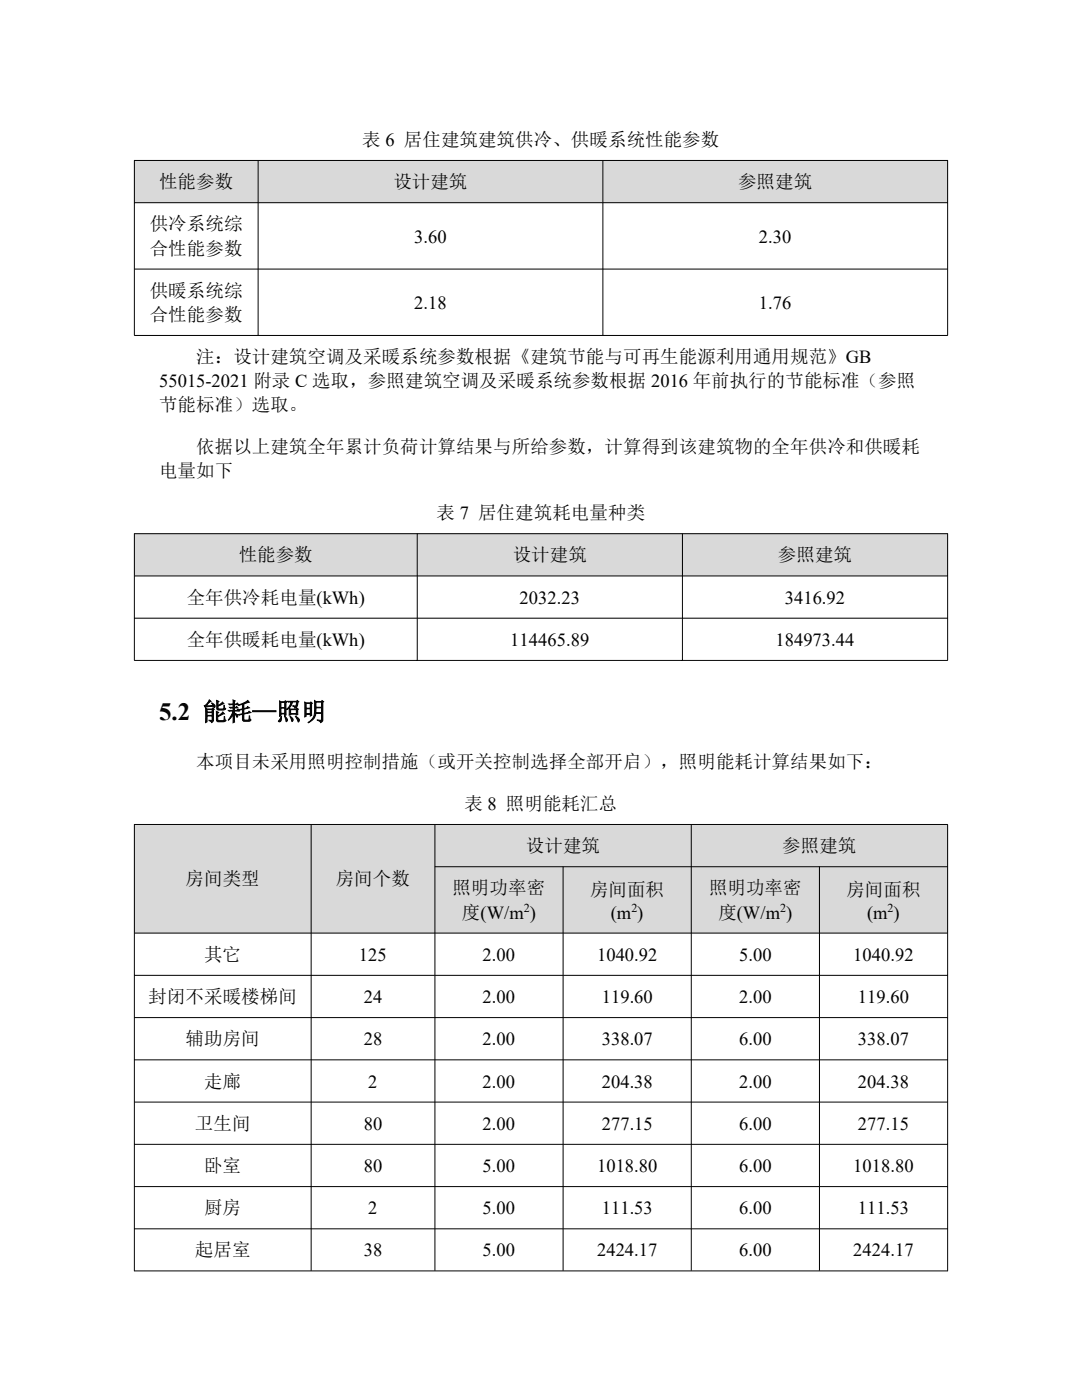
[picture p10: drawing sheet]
<svg xmlns="http://www.w3.org/2000/svg" width="216mm" height="279mm" viewBox="0 0 216 279" stroke-linecap="round" stroke-linejoin="round" font-family="sans-serif">
<defs><g id="words">
<text font-size="5" x="31.7" y="143.7">5.2 能耗—照明</text>
<g font-size="3.7">
<text x="72.3" y="29.1">表 6 居住建筑建筑供冷、供暖系统性能参数</text>
<text x="31.7" y="37.6">性能参数</text>
<text x="78.5" y="37.6">设计建筑</text>
<text x="147.3" y="37.6">参照建筑</text>
<text x="29.9" y="46">供冷系统综</text>
<text x="29.9" y="50.8">合性能参数</text>
<text x="82.6" y="48.4">3.60</text>
<text x="151.4" y="48.4">2.30</text>
<text x="29.9" y="59.2">供暖系统综</text>
<text x="29.9" y="64">合性能参数</text>
<text x="82.6" y="61.7">2.18</text>
<text x="151.4" y="61.7">1.76</text>
<text x="31.7" y="77.3">55015-2021 附录 C 选取，参照建筑空调及采暖系统参数根据 2016 年前执行的节能标准（参照</text>
<text x="39.2" y="72.5">注：设计建筑空调及采暖系统参数根据《建筑节能与可再生能源利用通用规范》GB</text>
<text x="31.7" y="82.1">节能标准）选取。</text>
<text x="31.7" y="95.3">电量如下</text>
<text x="39.2" y="90.4">依据以上建筑全年累计负荷计算结果与所给参数，计算得到该建筑物的全年供冷和供暖耗</text>
<text x="87.1" y="103.6">表 7 居住建筑耗电量种类</text>
<text x="47.6" y="112">性能参数</text>
<text x="102.3" y="112">设计建筑</text>
<text x="155.2" y="112">参照建筑</text>
<text x="37.3" y="120.5">全年供冷耗电量(kWh)</text>
<text x="103.7" y="120.5">2032.23</text>
<text x="156.6" y="120.5">3416.92</text>
<text x="37.3" y="128.9">全年供暖耗电量(kWh)</text>
<text x="101.8" y="128.9">114465.89</text>
<text x="154.7" y="128.9">184973.44</text>
<text x="39.2" y="153.3">本项目未采用照明控制措施（或开关控制选择全部开启），照明能耗计算结果如下：</text>
<text x="92.7" y="161.6">表 8 照明能耗汇总</text>
<text x="104.9" y="170.1">设计建筑</text>
<text x="156.1" y="170.1">参照建筑</text>
<text x="37" y="176.7">房间类型</text>
<text x="67" y="176.7">房间个数</text>
<text x="90.3" y="178.5">照明功率密</text>
<text x="117.7" y="178.7">房间面积</text>
<text x="141.5" y="178.5">照明功率密</text>
<text x="168.9" y="178.7">房间面积</text>
<text x="92.2" y="183.3">度(W/m )</text>
<text x="121.9" y="183.3">(m )</text>
<text x="143.3" y="183.3">度(W/m )</text>
<text x="173" y="183.3">(m )</text>
<text x="40.7" y="191.7">其它</text>
<text x="71.6" y="191.7">125</text>
<text x="96.3" y="191.7">2.00</text>
<text x="119.1" y="191.7">1040.92</text>
<text x="147.5" y="191.7">5.00</text>
<text x="170.3" y="191.7">1040.92</text>
<text x="29.6" y="200.2">封闭不采暖楼梯间</text>
<text x="72.6" y="200.2">24</text>
<text x="96.3" y="200.2">2.00</text>
<text x="120.1" y="200.2">119.60</text>
<text x="147.5" y="200.2">2.00</text>
<text x="171.2" y="200.2">119.60</text>
<text x="37" y="208.6">辅助房间</text>
<text x="72.6" y="208.6">28</text>
<text x="96.3" y="208.6">2.00</text>
<text x="120.1" y="208.6">338.07</text>
<text x="147.5" y="208.6">6.00</text>
<text x="171.2" y="208.6">338.07</text>
<text x="40.7" y="217.1">走廊</text>
<text x="73.5" y="217.1">2</text>
<text x="96.3" y="217.1">2.00</text>
<text x="120.1" y="217.1">204.38</text>
<text x="147.5" y="217.1">2.00</text>
<text x="171.2" y="217.1">204.38</text>
<text x="38.9" y="225.5">卫生间</text>
<text x="72.6" y="225.5">80</text>
<text x="96.3" y="225.5">2.00</text>
<text x="120.1" y="225.5">277.15</text>
<text x="147.5" y="225.5">6.00</text>
<text x="171.2" y="225.5">277.15</text>
<text x="40.7" y="233.9">卧室</text>
<text x="72.6" y="233.9">80</text>
<text x="96.3" y="233.9">5.00</text>
<text x="119.1" y="233.9">1018.80</text>
<text x="147.5" y="233.9">6.00</text>
<text x="170.3" y="233.9">1018.80</text>
<text x="40.7" y="242.3">厨房</text>
<text x="73.5" y="242.3">2</text>
<text x="96.3" y="242.3">5.00</text>
<text x="120.1" y="242.3">111.53</text>
<text x="147.5" y="242.3">6.00</text>
<text x="171.2" y="242.3">111.53</text>
<text x="38.9" y="250.8">起居室</text>
<text x="72.6" y="250.8">38</text>
<text x="96.3" y="250.8">5.00</text>
<text x="119.1" y="250.8">2424.17</text>
<text x="147.5" y="250.8">6.00</text>
<text x="170.3" y="250.8">2424.17</text>
</g>
<g font-size="2.4">
<text x="104.5" y="182.1">2</text>
<text x="126" y="182.1">2</text>
<text x="155.7" y="182.1">2</text>
<text x="177.1" y="182.1">2</text>
</g>
</g></defs>
<g fill="#d9d9d9">
<path d="M26.8 32h24.7v8.5h-24.7z" fill-rule="evenodd"/>
<path d="M51.5 32h68.8v8.5h-68.8z" fill-rule="evenodd"/>
<path d="M120.3 32h68.8v8.5h-68.8z" fill-rule="evenodd"/>
</g>
<path d="M26.8 32h162.3M26.8 32v34.9M51.5 32v34.9M120.3 32v34.9M189.1 32v34.9M26.8 40.5h162.3M26.8 53.7h162.3M26.8 66.9h162.3" fill="none" stroke="#000" stroke-width=".2"/>
<g fill="#d9d9d9">
<path d="M26.8 106.5h56.5v8.4h-56.5z" fill-rule="evenodd"/>
<path d="M83.3 106.5h52.9v8.4h-52.9z" fill-rule="evenodd"/>
<path d="M136.2 106.5h52.9v8.4h-52.9z" fill-rule="evenodd"/>
</g>
<path d="M26.8 106.5h162.3M26.8 114.9h162.3M26.8 106.5v25.3M83.3 106.5v25.3M136.2 106.5v25.3M189.1 106.5v25.3M26.8 123.4h162.3M26.8 131.8h162.3" fill="none" stroke="#000" stroke-width=".2"/>
<g fill="#d9d9d9">
<path d="M26.8 164.6h35.3v21.6h-35.3z" fill-rule="evenodd"/>
<path d="M62.1 164.6h24.7v21.6h-24.7z" fill-rule="evenodd"/>
<path d="M86.8 164.6h51.2v8.4h-51.2z" fill-rule="evenodd"/>
<path d="M137.9 164.6h51.2v8.4h-51.2z" fill-rule="evenodd"/>
<path d="M86.8 173h25.6v13.2h-25.6z" fill-rule="evenodd"/>
<path d="M112.4 173h25.6v13.2h-25.6z" fill-rule="evenodd"/>
<path d="M137.9 173h25.6v13.2h-25.6z" fill-rule="evenodd"/>
<path d="M163.5 173h25.6v13.2h-25.6z" fill-rule="evenodd"/>
</g>
<g fill="none" stroke="#000" stroke-width=".2">
<path d="M62.1 164.5v89.1M86.7 173h102.4M86.8 164.5v89.1M112.4 172.9v80.7M137.9 164.5v89.1M163.5 172.9v80.7M189.1 164.6v89.1M189.1 164.5h-162.3v89.2M26.8 186.2h162.3M26.8 194.7h162.3M26.8 203.1h162.3M26.8 211.5h162.3"/>
<path d="M26.8 219.9h162.3M26.8 228.4h162.3M26.8 236.8h162.3M26.8 245.2h162.3M26.8 253.6h162.3"/>
</g>
<use href="#words"/>
</svg>
